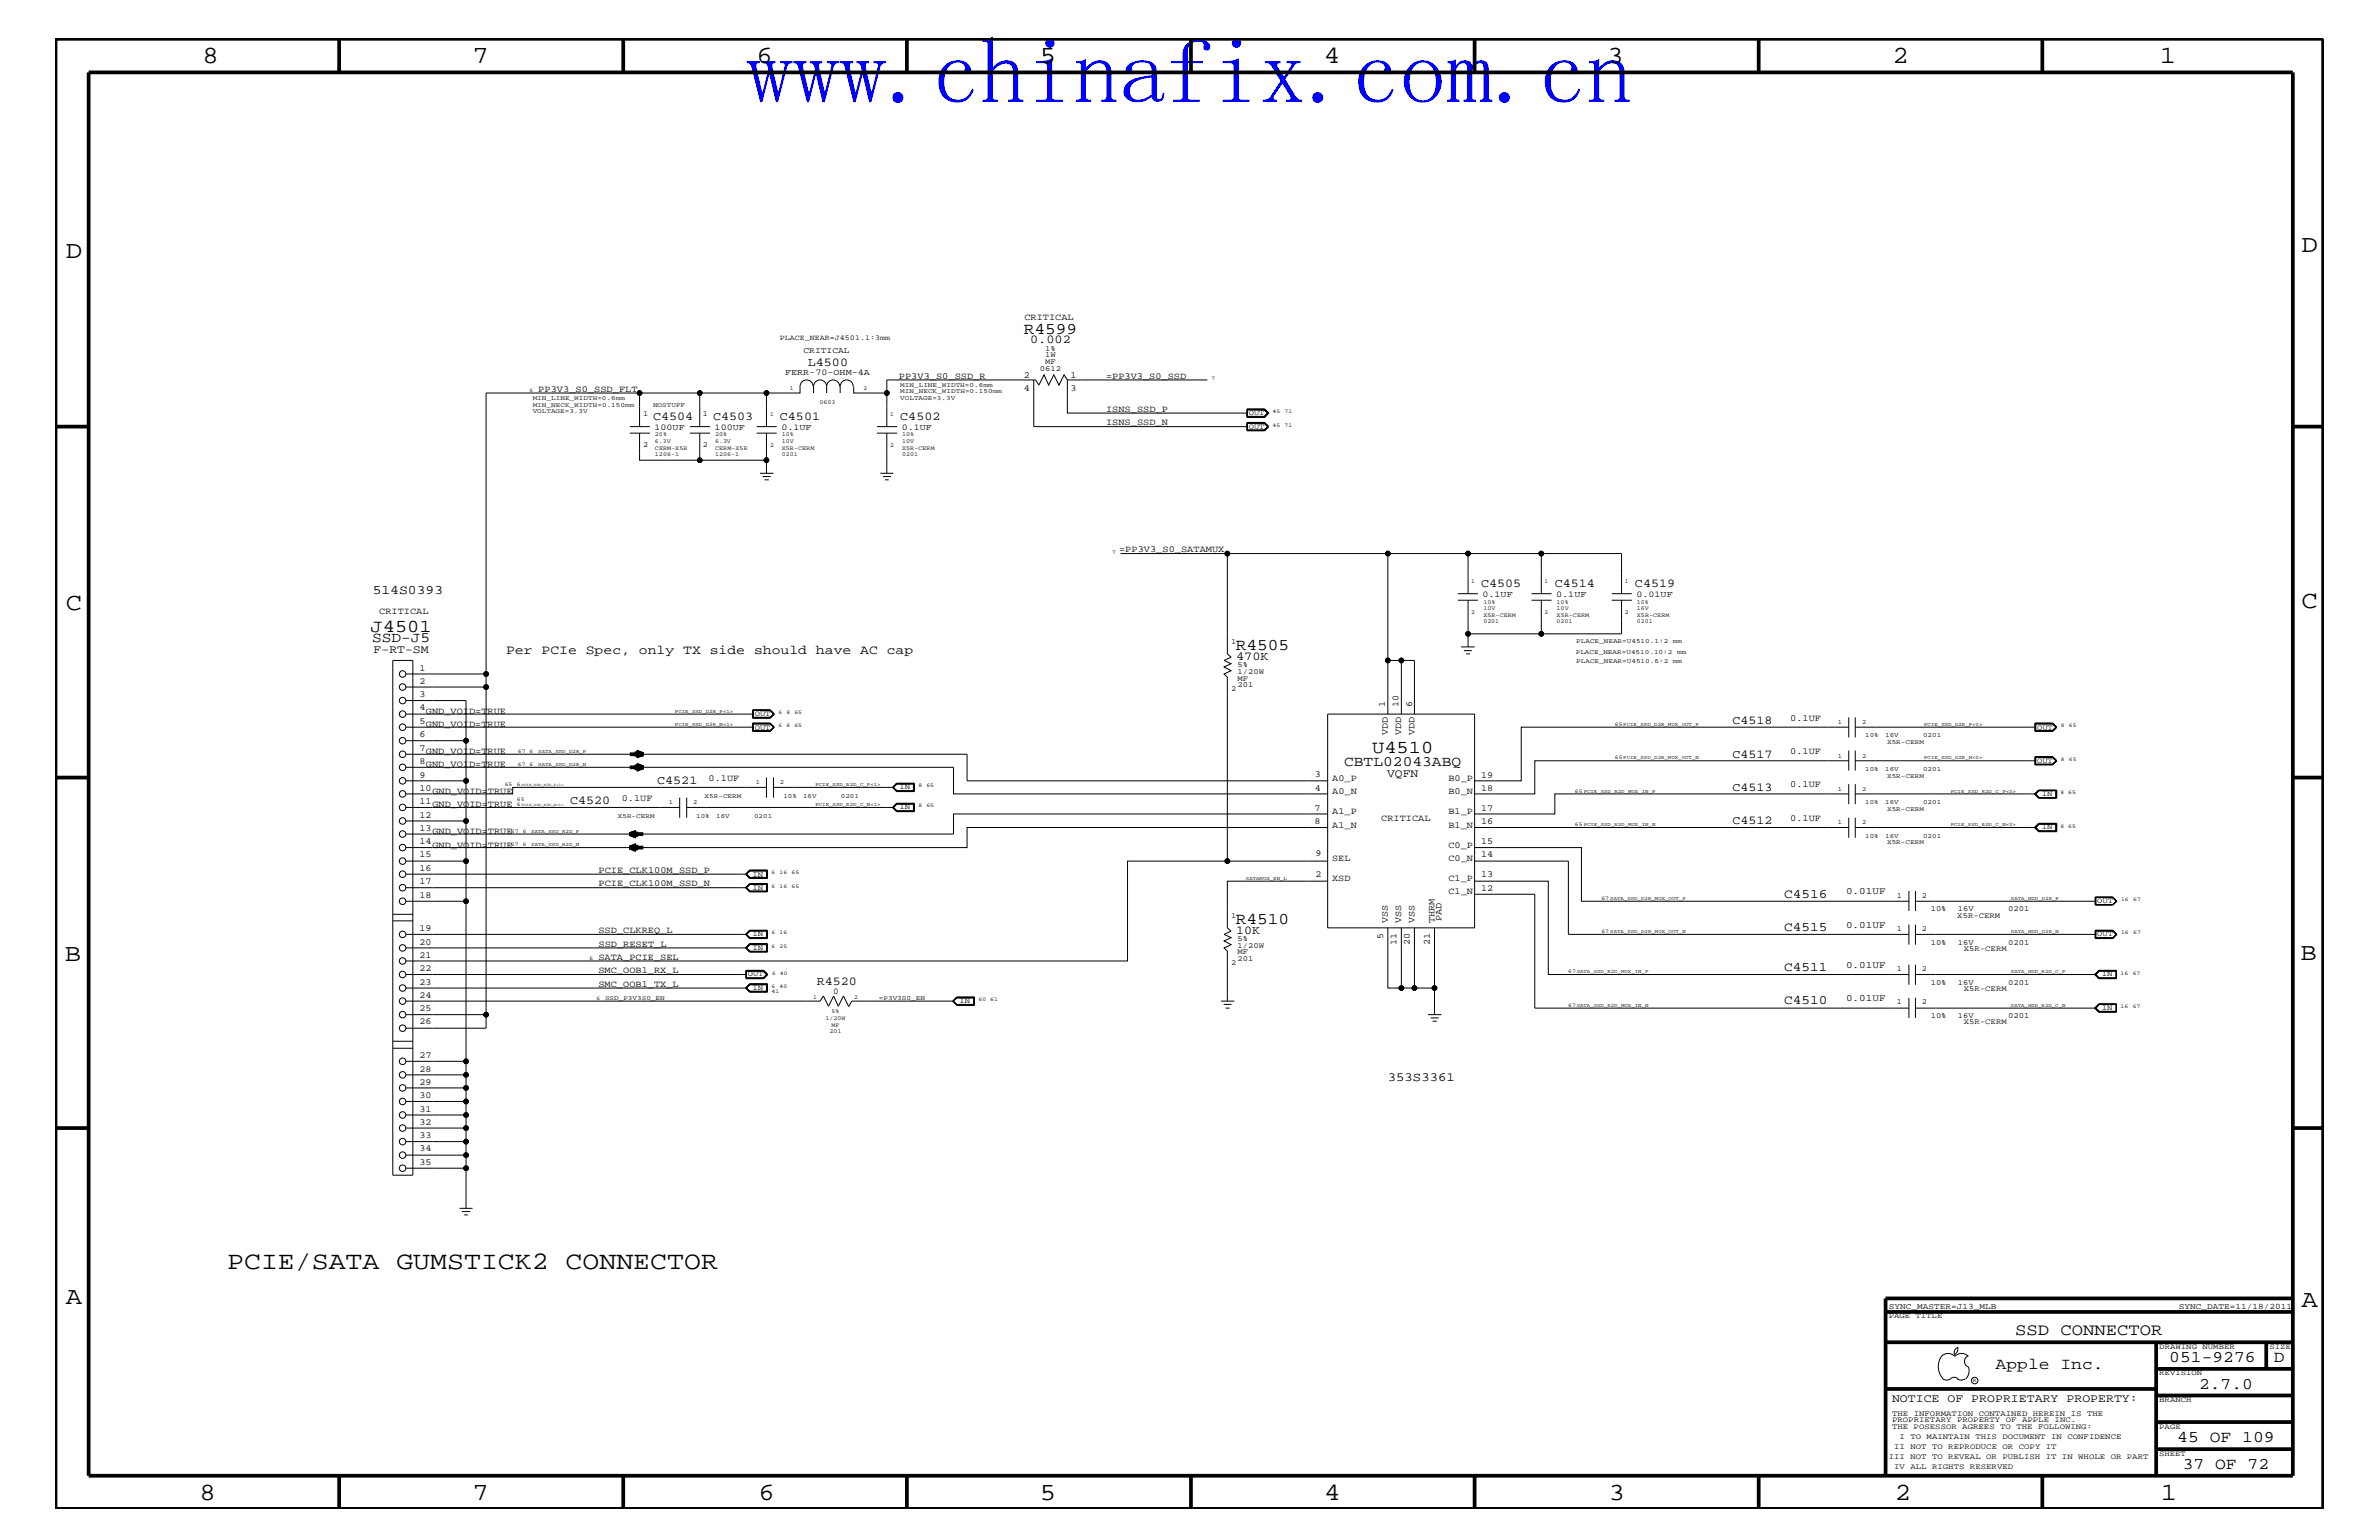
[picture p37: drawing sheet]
<svg xmlns="http://www.w3.org/2000/svg" width="432mm" height="279mm" viewBox="0 0 432 279" stroke-linecap="round" stroke-linejoin="round" font-family="sans-serif">
<defs><g id="words">
<text font-size="16.9" fill="#00f" x="135.5" y="18.7">www.chinafix.com.cn</text>
<text font-size="4.6" x="41.2" y="230.2">PCIE/SATA GUMSTICK2 CONNECTOR</text>
<g font-size="4.5">
<text x="36.7" y="11.5">8</text>
<text x="85.8" y="11.5">7</text>
<text x="137.3" y="11.5">6</text>
<text x="188.7" y="11.5">5</text>
<text x="240.3" y="11.5">4</text>
<text x="291.8" y="11.5">3</text>
<text x="343.5" y="11.5">2</text>
<text x="392" y="11.5">1</text>
<text x="11.9" y="46.8">D</text>
<text x="417.7" y="45.7">D</text>
<text x="11.9" y="110.6">C</text>
<text x="417.7" y="110.3">C</text>
<text x="11.8" y="174.3">B</text>
<text x="417.6" y="174.2">B</text>
<text x="11.9" y="236.7">A</text>
<text x="417.7" y="237.1">A</text>
<text x="36.2" y="272.1">8</text>
<text x="85.8" y="272.1">7</text>
<text x="137.7" y="272.1">6</text>
<text x="188.7" y="272.1">5</text>
<text x="240.4" y="272.1">4</text>
<text x="292" y="272.1">3</text>
<text x="343.9" y="272.1">2</text>
<text x="392.2" y="272.1">1</text>
</g>
<g font-size="3.3">
<text x="67.3" y="114.8">J4501</text>
<text x="249" y="136.7">U4510</text>
</g>
<g font-size="3">
<text x="185.8" y="60.6">R4599</text>
<text x="224.3" y="117.9">R4505</text>
<text x="224.3" y="167.6">R4510</text>
<text x="365.8" y="242.3">SSD CONNECTOR</text>
<text x="362.2" y="248.4">Apple Inc.</text>
<text x="393.7" y="247.1">051-9276</text>
<text x="399.2" y="252">2.7.0</text>
<text x="412.7" y="247.1">D</text>
<text x="395.2" y="261.6">45 OF 109</text>
<text x="396.2" y="266.6">37 OF 72</text>
</g>
<g font-size="2.6">
<text x="67.5" y="116.5">SSD-J5</text>
<text x="244" y="139.1">CBTL02043ABQ</text>
</g>
<g font-size="2.4">
<text x="67.6" y="107.7">514S0393</text>
<text x="91.9" y="118.6">Per PCIe Spec, only TX side should have AC cap</text>
<text x="323.8" y="162.8">C4516</text>
<text x="323.8" y="168.9">C4515</text>
<text x="323.8" y="176.2">C4511</text>
<text x="323.8" y="182.2">C4510</text>
</g>
<text font-size="2.3" x="251.9" y="196.2">353S3361</text>
<g font-size="2.2">
<text x="187" y="62.3">0.002</text>
<text x="146.6" y="66.4">L4500</text>
<text x="118.5" y="76.2">C4504</text>
<text x="129.5" y="76.2">C4503</text>
<text x="141.6" y="76.2">C4501</text>
<text x="163.4" y="76.2">C4502</text>
<text x="268.8" y="106.5">C4505</text>
<text x="282.2" y="106.5">C4514</text>
<text x="296.8" y="106.5">C4519</text>
<text x="224.4" y="119.7">470K</text>
<text x="314.5" y="131.3">C4518</text>
<text x="314.5" y="137.4">C4517</text>
<text x="119.3" y="142.3">C4521</text>
<text x="314.5" y="143.5">C4513</text>
<text x="103.5" y="145.9">C4520</text>
<text x="314.5" y="149.5">C4512</text>
<text x="224.4" y="169.4">10K</text>
<text x="148.3" y="178.7">R4520</text>
</g>
<g font-size="2.1">
<text x="67.8" y="118.5">F-RT-SM</text>
<text x="251.8" y="140.9">VQFN</text>
<text x="343.4" y="254.4">NOTICE OF PROPRIETARY PROPERTY:</text>
</g>
<g font-size="1.8">
<text x="335.1" y="162.2">0.01UF</text>
<text x="335.1" y="168.3">0.01UF</text>
<text x="335.1" y="175.6">0.01UF</text>
<text x="335.1" y="181.6">0.01UF</text>
</g>
<g font-size="1.7">
<text x="185.9" y="58">CRITICAL</text>
<text x="97.7" y="71.1">PP3V3_S0_SSD_FLT</text>
<text x="163.2" y="68.7">PP3V3_S0_SSD_R</text>
<text x="185.8" y="68.5">2</text>
<text x="185.8" y="70.9">4</text>
<text x="194.3" y="68.5">1</text>
<text x="194.3" y="70.9">3</text>
<text x="200.7" y="68.7">=PP3V3_S0_SSD</text>
<text x="200.7" y="77.2">ISNS_SSD_N</text>
<text x="200.7" y="74.7">ISNS_SSD_P</text>
<text x="203.1" y="100.2">=PP3V3_S0_SATAMUX</text>
<text x="68.8" y="111.4">CRITICAL</text>
<text x="76.1" y="121.7">1</text>
<text x="76.1" y="124.1">2</text>
<text x="76.1" y="126.5">3</text>
<text x="76.1" y="128.9">4</text>
<text x="76.1" y="131.3">5</text>
<text x="77.3" y="129.6">GND_VOID=TRUE</text>
<text x="77.3" y="131.9">GND_VOID=TRUE</text>
<text x="251.4" y="128.3" transform="rotate(-90 251.4 128.3)">1</text>
<text x="253.8" y="128.3" transform="rotate(-90 253.8 128.3)">10</text>
<text x="256.3" y="128.3" transform="rotate(-90 256.3 128.3)">6</text>
<text x="325" y="130.8">0.1UF</text>
<text x="76.1" y="133.8">6</text>
<text x="76.1" y="136.2">7</text>
<text x="77.3" y="136.8">GND_VOID=TRUE</text>
<text x="251.9" y="133.3" transform="rotate(-90 251.9 133.3)">VDD</text>
<text x="254.3" y="133.3" transform="rotate(-90 254.3 133.3)">VDD</text>
<text x="256.7" y="133.3" transform="rotate(-90 256.7 133.3)">VDD</text>
<text x="325" y="136.8">0.1UF</text>
<text x="76.1" y="143.5">10</text>
<text x="76.1" y="138.6">8</text>
<text x="76.1" y="141.1">9</text>
<text x="77.3" y="139.2">GND_VOID=TRUE</text>
<text x="128.6" y="141.7">0.1UF</text>
<text x="238.7" y="143.5">4</text>
<text x="238.7" y="141">3</text>
<text x="241.8" y="141.7">A0_P</text>
<text x="262.9" y="141.7">B0_P</text>
<text x="268.8" y="143.5">18</text>
<text x="268.8" y="141.1">19</text>
<text x="325" y="142.9">0.1UF</text>
<text x="76.1" y="145.9">11</text>
<text x="76.1" y="148.4">12</text>
<text x="78.5" y="146.5">GND_VOID=TRUE</text>
<text x="78.5" y="144">GND_VOID=TRUE</text>
<text x="112.9" y="145.3">0.1UF</text>
<text x="238.6" y="149.5">8</text>
<text x="238.6" y="147.1">7</text>
<text x="241.8" y="147.7">A1_P</text>
<text x="241.8" y="144">A0_N</text>
<text x="250.7" y="149">CRITICAL</text>
<text x="262.9" y="147.7">B1_P</text>
<text x="262.9" y="144">B0_N</text>
<text x="268.8" y="149.5">16</text>
<text x="268.8" y="147.1">17</text>
<text x="325" y="149">0.1UF</text>
<text x="76.1" y="150.7">13</text>
<text x="76.1" y="153.2">14</text>
<text x="76.1" y="155.6">15</text>
<text x="78.5" y="151.3">GND_VOID=TRUE</text>
<text x="78.5" y="153.8">GND_VOID=TRUE</text>
<text x="238.8" y="155.4">9</text>
<text x="241.8" y="150.1">A1_N</text>
<text x="262.9" y="150.1">B1_N</text>
<text x="262.9" y="153.8">C0_P</text>
<text x="268.8" y="155.6">14</text>
<text x="268.8" y="153.2">15</text>
<text x="76.1" y="158">16</text>
<text x="76.1" y="160.5">17</text>
<text x="108.6" y="158.4">PCIE_CLK100M_SSD_P</text>
<text x="108.6" y="160.8">PCIE_CLK100M_SSD_N</text>
<text x="238.8" y="159">2</text>
<text x="241.8" y="156.2">SEL</text>
<text x="241.8" y="159.9">XSD</text>
<text x="262.9" y="159.9">C1_P</text>
<text x="262.9" y="156.2">C0_N</text>
<text x="268.8" y="161.7">12</text>
<text x="268.8" y="159.2">13</text>
<text x="76.1" y="162.8">18</text>
<text x="251.9" y="167.5" transform="rotate(-90 251.9 167.5)">VSS</text>
<text x="254.3" y="167.5" transform="rotate(-90 254.3 167.5)">VSS</text>
<text x="256.7" y="167.5" transform="rotate(-90 256.7 167.5)">VSS</text>
<text x="260.3" y="167.5" transform="rotate(-90 260.3 167.5)">THRM</text>
<text x="261.6" y="167.1" transform="rotate(-90 261.6 167.1)">PAD</text>
<text x="262.9" y="162.2">C1_N</text>
<text x="76.1" y="168.9">19</text>
<text x="76.1" y="171.4">20</text>
<text x="76.1" y="173.8">21</text>
<text x="108.6" y="171.7">SSD_RESET_L</text>
<text x="108.6" y="169.3">SSD_CLKREQ_L</text>
<text x="251" y="170.4" transform="rotate(-90 251 170.4)">5</text>
<text x="253.5" y="171.5" transform="rotate(-90 253.5 171.5)">11</text>
<text x="255.9" y="171.5" transform="rotate(-90 255.9 171.5)">20</text>
<text x="259.5" y="171.5" transform="rotate(-90 259.5 171.5)">21</text>
<text x="76.1" y="176.2">22</text>
<text x="76.1" y="178.7">23</text>
<text x="108.6" y="179">SMC_OOB1_TX_L</text>
<text x="108.6" y="176.6">SMC_OOB1_RX_L</text>
<text x="108.6" y="174.2">SATA_PCIE_SEL</text>
<text x="76.1" y="181">24</text>
<text x="76.1" y="183.5">25</text>
<text x="76.1" y="185.9">26</text>
<text x="76.1" y="192">27</text>
<text x="76.1" y="194.4">28</text>
<text x="76.1" y="196.8">29</text>
<text x="76.1" y="199.2">30</text>
<text x="76.1" y="201.7">31</text>
<text x="76.1" y="204.1">32</text>
<text x="76.1" y="206.5">33</text>
<text x="76.1" y="208.9">34</text>
<text x="76.1" y="211.4">35</text>
</g>
<g font-size="1.6">
<text x="142.5" y="68.1">FERR-70-OHM-4A</text>
<text x="118.8" y="78">100UF</text>
<text x="129.7" y="78">100UF</text>
<text x="141.8" y="78">0.1UF</text>
<text x="163.7" y="78">0.1UF</text>
<text x="269.1" y="108.3">0.1UF</text>
<text x="282.4" y="108.3">0.1UF</text>
<text x="297" y="108.3">0.01UF</text>
<text x="151.2" y="180.4">0</text>
</g>
<g font-size="1.5">
<text x="145.8" y="64">CRITICAL</text>
<text x="342.8" y="237.4">SYNC_MASTER=J13_MLB</text>
<text x="395.5" y="237.4">SYNC_DATE=11/18/2011</text>
</g>
<g font-size="1.4">
<text x="141.6" y="61.7">PLACE_NEAR=J4501.1:3mm</text>
<text x="189.7" y="63.6">1%</text>
<text x="189.7" y="64.8">1W</text>
<text x="189.7" y="66">MF</text>
<text x="188.7" y="67.3">0612</text>
<text x="116.8" y="75.6">1</text>
<text x="127.6" y="75.6">1</text>
<text x="226.7" y="77.8">OUT</text>
<text x="226.7" y="75.4">OUT</text>
<text x="116.8" y="81.1">2</text>
<text x="127.6" y="81.1">2</text>
<text x="223.4" y="116.8">1</text>
<text x="223.4" y="125.3">2</text>
<text x="224.6" y="124.7">201</text>
<text x="224.6" y="122.3">1/20W</text>
<text x="224.6" y="123.5">MF</text>
<text x="224.6" y="121">5%</text>
<text x="137" y="129.9">OUT</text>
<text x="137" y="132.4">OUT</text>
<text x="369.7" y="132.4">OUT</text>
<text x="163.2" y="143.2">IN</text>
<text x="369.7" y="138.4">OUT</text>
<text x="163.2" y="146.8">IN</text>
<text x="370.6" y="144.5">IN</text>
<text x="370.6" y="150.5">IN</text>
<text x="136.6" y="159">IN</text>
<text x="136.6" y="161.4">IN</text>
<text x="223.4" y="166.5">1</text>
<text x="344.3" y="162.8">1</text>
<text x="348.8" y="162.8">2</text>
<text x="350.4" y="165.3">10%</text>
<text x="355.3" y="166.5">X5R-CERM</text>
<text x="355.3" y="165.3">16V</text>
<text x="364.5" y="165.3">0201</text>
<text x="380.7" y="163.9">OUT</text>
<text x="136.6" y="172.3">IN</text>
<text x="136.6" y="169.9">IN</text>
<text x="224.6" y="172">1/20W</text>
<text x="224.6" y="173.2">MF</text>
<text x="224.6" y="170.7">5%</text>
<text x="344.3" y="168.9">1</text>
<text x="348.8" y="168.9">2</text>
<text x="350.4" y="171.4">10%</text>
<text x="355.3" y="171.4">16V</text>
<text x="356.4" y="172.6">X5R-CERM</text>
<text x="364.5" y="171.4">0201</text>
<text x="380.7" y="169.9">OUT</text>
<text x="135.7" y="177.2">OUT</text>
<text x="136.6" y="179.6">IN</text>
<text x="223.4" y="175">2</text>
<text x="224.6" y="174.4">201</text>
<text x="344.3" y="176.2">1</text>
<text x="348.8" y="176.2">2</text>
<text x="350.4" y="178.7">10%</text>
<text x="355.3" y="178.7">16V</text>
<text x="356.4" y="179.9">X5R-CERM</text>
<text x="364.5" y="178.7">0201</text>
<text x="381.5" y="177.2">IN</text>
<text x="174.2" y="182.1">IN</text>
<text x="344.3" y="182.2">1</text>
<text x="348.8" y="182.2">2</text>
<text x="350.4" y="184.7">10%</text>
<text x="355.3" y="184.7">16V</text>
<text x="356.4" y="185.9">X5R-CERM</text>
<text x="364.5" y="184.7">0201</text>
<text x="381.5" y="183.2">IN</text>
<text x="342.8" y="239.2">PAGE TITLE</text>
<text x="391.9" y="244.7">DRAWING NUMBER</text>
<text x="411.9" y="244.7">SIZE</text>
<text x="391.9" y="249.5">REVISION</text>
<text x="343.4" y="256.8">THE INFORMATION CONTAINED HEREIN IS THE</text>
<text x="391.9" y="254.4">BRANCH</text>
<text x="343.4" y="258">PROPRIETARY PROPERTY OF APPLE INC.</text>
<text x="343.4" y="259.3">THE POSESSOR AGREES TO THE FOLLOWING:</text>
<text x="343.8" y="262.9">II NOT TO REPRODUCE OR COPY IT</text>
<text x="344.8" y="261.1">I TO MAINTAIN THIS DOCUMENT IN CONFIDENCE</text>
<text x="391.9" y="259.3">PAGE</text>
<text x="342.8" y="264.7">III NOT TO REVEAL OR PUBLISH IT IN WHOLE OR PART</text>
<text x="343.8" y="266.6">IV ALL RIGHTS RESERVED</text>
<text x="391.9" y="264.1">SHEET</text>
</g>
<g font-size="1.2">
<text x="163.4" y="70.1">MIN_LINE_WIDTH=0.6mm</text>
<text x="163.4" y="71.3">MIN_NECK_WIDTH=0.150mm</text>
<text x="96.7" y="73.8">MIN_NECK_WIDTH=0.150mm</text>
<text x="96.7" y="72.6">MIN_LINE_WIDTH=0.6mm</text>
<text x="96.7" y="75">VOLTAGE=3.3V</text>
<text x="118.5" y="73.8">NOSTUFF</text>
<text x="163.4" y="72.6">VOLTAGE=3.3V</text>
<text x="286" y="118.6">PLACE_NEAR=U4510.10:2</text>
<text x="286.1" y="116.6">PLACE_NEAR=U4510.1:2</text>
<text x="303.6" y="116.6">mm</text>
<text x="304.4" y="118.6">mm</text>
<text x="286.1" y="120.3">PLACE_NEAR=U4510.6:2</text>
<text x="303.6" y="120.3">mm</text>
<text x="333.6" y="131.3">1</text>
<text x="338" y="131.3">2</text>
<text x="333.6" y="137.4">1</text>
<text x="338" y="137.4">2</text>
<text x="338.5" y="133.8">10%</text>
<text x="342.2" y="133.8">16V</text>
<text x="342.5" y="135">X5R-CERM</text>
<text x="349" y="133.8">0201</text>
<text x="137.2" y="142.3">1</text>
<text x="141.6" y="142.3">2</text>
<text x="333.6" y="143.5">1</text>
<text x="338" y="143.5">2</text>
<text x="338.5" y="139.8">10%</text>
<text x="342.2" y="139.8">16V</text>
<text x="342.5" y="141.1">X5R-CERM</text>
<text x="349" y="139.8">0201</text>
<text x="112.1" y="148.4">X5R-CERM</text>
<text x="121.4" y="145.9">1</text>
<text x="125.8" y="145.9">2</text>
<text x="126.4" y="148.4">10%</text>
<text x="127.9" y="144.7">X5R-CERM</text>
<text x="130" y="148.4">16V</text>
<text x="136.9" y="148.4">0201</text>
<text x="142.2" y="144.7">10%</text>
<text x="145.8" y="144.7">16V</text>
<text x="152.6" y="144.7">0201</text>
<text x="333.6" y="149.5">1</text>
<text x="338" y="149.5">2</text>
<text x="338.5" y="145.9">10%</text>
<text x="342.2" y="145.9">16V</text>
<text x="342.5" y="147.1">X5R-CERM</text>
<text x="349" y="145.9">0201</text>
<text x="338.5" y="152">10%</text>
<text x="342.2" y="152">16V</text>
<text x="342.5" y="153.2">X5R-CERM</text>
<text x="349" y="152">0201</text>
<text x="109.8" y="181.4">SSD_P3V3S0_EN</text>
<text x="159.5" y="181.4">=P3V3S0_EN</text>
</g>
<g font-size="1.1">
<text x="143.3" y="70.7">1</text>
<text x="156.7" y="70.7">2</text>
<text x="139.8" y="75.6">1</text>
<text x="148.8" y="73.3">0603</text>
<text x="161.5" y="75.6">1</text>
<text x="118.9" y="80.3">6.3V</text>
<text x="118.9" y="79.2">20%</text>
<text x="118.9" y="82.7">1206-1</text>
<text x="118.9" y="81.6">CERM-X5R</text>
<text x="129.8" y="81.6">CERM-X5R</text>
<text x="129.8" y="82.7">1206-1</text>
<text x="129.8" y="79.2">20%</text>
<text x="129.8" y="80.3">6.3V</text>
<text x="139.8" y="81.1">2</text>
<text x="141.9" y="79.2">10%</text>
<text x="141.9" y="80.3">10V</text>
<text x="141.9" y="81.6">X5R-CERM</text>
<text x="141.9" y="82.7">0201</text>
<text x="161.5" y="81.1">2</text>
<text x="163.7" y="80.3">10V</text>
<text x="163.7" y="79.2">10%</text>
<text x="163.7" y="82.7">0201</text>
<text x="163.7" y="81.6">X5R-CERM</text>
<text x="267" y="105.9">1</text>
<text x="280.3" y="105.9">1</text>
<text x="294.9" y="105.9">1</text>
<text x="267" y="111.4">2</text>
<text x="269.2" y="109.5">10%</text>
<text x="269.2" y="110.6">10V</text>
<text x="269.2" y="113.1">0201</text>
<text x="269.2" y="111.9">X5R-CERM</text>
<text x="280.3" y="111.4">2</text>
<text x="282.5" y="111.9">X5R-CERM</text>
<text x="282.5" y="113.1">0201</text>
<text x="282.5" y="109.5">10%</text>
<text x="282.5" y="110.6">10V</text>
<text x="294.9" y="111.4">2</text>
<text x="297.1" y="113.1">0201</text>
<text x="297.1" y="109.5">10%</text>
<text x="297.1" y="111.9">X5R-CERM</text>
<text x="297.1" y="110.6">16V</text>
<text x="147.6" y="181.3">1</text>
<text x="149.8" y="185">1/20W</text>
<text x="150.9" y="183.8">5%</text>
<text x="155" y="181.3">2</text>
<text x="150.5" y="187.5">201</text>
<text x="150.9" y="186.3">MF</text>
</g>
<g font-size="1">
<text x="96.1" y="71.1">6</text>
<text x="219.9" y="68.9">7</text>
<text x="231" y="77.4">45</text>
<text x="231" y="75">45</text>
<text x="233.2" y="77.4">71</text>
<text x="233.2" y="75">71</text>
<text x="201.8" y="100.4">7</text>
<text x="141.3" y="129.6">6</text>
<text x="141.3" y="131.9">6</text>
<text x="142.7" y="129.6">8</text>
<text x="142.7" y="131.9">8</text>
<text x="144.2" y="129.6">65</text>
<text x="144.2" y="131.9">65</text>
<text x="293.1" y="131.7">65PCIE_SSD_D2R_MUX_OUT_P</text>
<text x="374.1" y="131.9">8</text>
<text x="375.5" y="131.9">65</text>
<text x="94" y="136.6">67 6</text>
<text x="293.1" y="137.8">65PCIE_SSD_D2R_MUX_OUT_N</text>
<text x="91.6" y="142.6">65</text>
<text x="93.8" y="142.6">6</text>
<text x="94" y="139">67 6</text>
<text x="166.7" y="142.9">8</text>
<text x="168.1" y="142.9">65</text>
<text x="285.8" y="143.9">65 PCIE_SSD_R2D_MUX_IN_P</text>
<text x="374.1" y="138">8</text>
<text x="375.5" y="138">65</text>
<text x="93.8" y="146.2">6</text>
<text x="93.8" y="145.4">65</text>
<text x="166.7" y="146.5">8</text>
<text x="168.1" y="146.5">65</text>
<text x="285.8" y="149.9">65 PCIE_SSD_R2D_MUX_IN_N</text>
<text x="374" y="144">8</text>
<text x="375.4" y="144">65</text>
<text x="92.7" y="153.5">67</text>
<text x="92.7" y="151.1">67</text>
<text x="94.9" y="151.1">6</text>
<text x="94.9" y="153.5">6</text>
<text x="374" y="150.1">8</text>
<text x="375.4" y="150.1">65</text>
<text x="140" y="158.6">6</text>
<text x="140" y="161.1">6</text>
<text x="141.5" y="158.6">16</text>
<text x="141.5" y="161.1">16</text>
<text x="143.7" y="158.6">65</text>
<text x="143.7" y="161.1">65</text>
<text x="290.7" y="163.3">67 SATA_SSD_D2R_MUX_OUT_P</text>
<text x="385" y="163.5">16</text>
<text x="387.2" y="163.5">67</text>
<text x="140" y="172">6</text>
<text x="140" y="169.5">6</text>
<text x="141.5" y="172">25</text>
<text x="141.5" y="169.5">16</text>
<text x="290.7" y="169.3">67 SATA_SSD_D2R_MUX_OUT_N</text>
<text x="385" y="169.5">16</text>
<text x="387.2" y="169.5">67</text>
<text x="107" y="174.2">6</text>
<text x="140" y="179.3">6</text>
<text x="140.1" y="176.8">6</text>
<text x="141.5" y="179.3">40</text>
<text x="141.6" y="176.8">40</text>
<text x="284.6" y="176.6">67SATA_SSD_R2D_MUX_IN_P</text>
<text x="384.9" y="176.8">16</text>
<text x="387.1" y="176.8">67</text>
<text x="108.3" y="181.4">6</text>
<text x="140" y="180.1">41</text>
<text x="177.6" y="181.6">60 61</text>
<text x="284.6" y="182.7">67SATA_SSD_R2D_MUX_IN_N</text>
<text x="384.9" y="182.9">16</text>
<text x="387.1" y="182.9">67</text>
<text x="358.1" y="250.7">R</text>
</g>
<g font-size=".9">
<text x="122.5" y="131.7">PCIE_SSD_D2R_N&lt;1&gt;</text>
<text x="122.5" y="129.3">PCIE_SSD_D2R_P&lt;1&gt;</text>
<text x="349.2" y="131.7">PCIE_SSD_D2R_P&lt;0&gt;</text>
<text x="97.7" y="136.6">SATA_SSD_D2R_P</text>
<text x="349.2" y="137.8">PCIE_SSD_D2R_N&lt;0&gt;</text>
<text x="97.7" y="139">SATA_SSD_D2R_N</text>
<text x="148" y="142.6">PCIE_SSD_R2D_C_P&lt;1&gt;</text>
<text x="354.1" y="143.9">PCIE_SSD_R2D_C_P&lt;0&gt;</text>
<text x="148" y="146.2">PCIE_SSD_R2D_C_N&lt;1&gt;</text>
<text x="354.1" y="149.9">PCIE_SSD_R2D_C_N&lt;0&gt;</text>
<text x="96.4" y="153.5">SATA_SSD_R2D_N</text>
<text x="96.4" y="151.1">SATA_SSD_R2D_P</text>
<text x="226.1" y="159.6">SATAMUX_EN_L</text>
<text x="365" y="163.3">SATA_HDD_D2R_P</text>
<text x="365" y="169.3">SATA_HDD_D2R_N</text>
<text x="365" y="176.6">SATA_HDD_R2D_C_P</text>
<text x="365" y="182.7">SATA_HDD_R2D_C_N</text>
</g>
<g font-size=".7">
<text x="94.7" y="142.6">PCIE_SSD_R2D_P&lt;1&gt;</text>
<text x="94.7" y="146.2">PCIE_SSD_R2D_N&lt;1&gt;</text>
</g>
</g></defs>
<g fill="none" stroke="#000" stroke-width=".18">
<path d="M114.3 77.4h3.6M114.3 78.6h3.6M116.1 78.6v4.9h10.9v-4.9M116.1 71.3h-27.9v51M125.2 77.4h3.7M125.2 78.6h3.7M127 71.3h-10.9v6.1M137.3 77.4h3.7M137.3 78.6h3.7M139.1 78.6v4.9h-12.1M139.1 71.3h-12.1v6.1M139.1 71.3v6.1"/>
<path d="M147.6 70.1a1.19 1.19 0 0 0-1.2-1.2 1.19 1.19 0 0 0-1.2 1.2v1.2h-6.1M150 70.1a1.19 1.19 0 0 1 1.2-1.2 1.19 1.19 0 0 1 1.2 1.2M150 70.1a1.19 1.19 0 0 0-1.1-1.2 1.19 1.19 0 0 0-1.2 1.2v1.2M150 70.1v1.2M154.9 70.1a1.19 1.19 0 0 0-1.2-1.2 1.19 1.19 0 0 0-1.2 1.2v1.2M154.9 70.1v1.2h6.1v6.1M159.2 77.4h3.6M159.2 78.6h3.6M161 78.6v7.3M187.6 68.9v8.5h38.8M193.7 68.9v6h32.7M219.1 68.9h-25.4l-.6-.9-.9 1.9-.9-1.9-1 1.9-.8-1.9-.9 1.9-.6-1h-27v2.4"/>
<path d="M226.3 74.2h3.2l.8 .7-.8 .8h-3.2zM226.3 76.6h3.2l.8 .8-.8 .8h-3.2zM226.3 76.7h3.2l.7 .7-.7 .7h-3.2M226.3 74.3h3.2l.7 .6-.7 .8M226.4 76.8h3.1l.6 .6-.6 .6h-3.1M226.4 74.4h3.1l.6 .5-.6 .7h-3.1zM226.4 76.7v1.4M229.5 76.7l.6 .7-.6 .7M229.5 74.4l.6 .5-.6 .6h-3.1M137.9 85.9h2.5M138.4 86.5h1.5M138.8 87.1h.7"/>
<path d="M139.1 83.5v2.4M159.8 85.9h2.3M160.3 86.5h1.4M160.6 87.1h.7M71.3 119.8h3.6v93.4h-3.6zM203.4 100.4h19.4M251.9 100.4h-29.1v18.2l.6 .6-1.2 .6 1.2 .6-1.2 .6 1.2 .7-1.2 .6 .6 .6v33.3h-18.1v18.2h-131M251.9 100.4v19.4M251.9 100.4h14.6M254.4 119.8h2.3v9.8M264.6 108.9h3.6M264.6 107.7h3.6"/>
<path d="M265.2 117.4h2.4M265.7 118h1.4M266.1 118.6h.7M266.5 108.9v6.1h13.3M266.5 115v2.4M278 108.9h3.6M278 107.7h3.6M279.8 107.7v-7.3h14.5v7.3M279.8 100.4h-13.3v7.3M279.8 108.9v6.1h14.5v-6.1M292.5 108.9h3.7M292.5 107.7h3.7"/>
<path d="M73.7 139.2h99.4v4.8h67.9M73.7 127.1h10.9v7.3h-10.9M73.7 124.6h14.5v59.5M73.7 122.3h14.5v2.3M73.7 131.9h63M73.7 136.8h101.8v4.9h65.5M73.7 129.6h63M84.6 134.4v7.3h-10.9M136.6 131.2h3.2l.8 .7-.8 .8h-3.2zM136.6 128.8h3.2l.8 .8-.8 .7h-3.2zM136.7 131.3h3.1M136.7 130.2h3.1"/>
<path d="M136.7 128.8v1.4h3.1l.7-.6M136.7 128.9h3.1M136.7 131.3v1.2h3.1l.6-.6-.6-.6M136.7 128.9v1.3M139.8 128.8l.7 .8M139.8 128.9l.7 .7M139.8 128.9l.6 .7-.6 .6M139.8 131.3l.7 .6M140.5 131.9l-.7 .7h-3.1M140.5 131.9l-.7-.6h-3.1v1.4M140.5 129.6l-.7 .6M140.5 131.9l-.7 .8"/>
<path d="M241 129.6h26.6v38.7h-26.6zM251.9 129.6v-9.8h2.5v9.8M335.6 131.9h-59.5v9.8h-8.5M335.6 138h-57v6h-11M335.6 130.2v3.6M335.6 136.2v3.6M336.7 131.9h32.8M336.7 138h32.8M336.7 130.2v3.6M336.7 136.2v3.6M369.3 131.2h3.3l.7 .7-.7 .8h-3.3zM369.3 137.3h3.3l.7 .7-.7 .8h-3.3z"/>
<path d="M369.4 131.3h3.2M369.5 131.3v1.2h3.1l.5-.6-.5-.6M369.5 137.4h3.1l.5 .6-.5 .6h-3.1zM372.6 131.3l.6 .6-.6 .7h-3.2M372.6 137.3h-3.2v1.4h3.2M372.6 137.3l.7 .7M372.6 137.3l.6 .7-.6 .7M373.3 131.9l-.7-.6h-3.2v1.4M373.3 138l-.7 .7M73.7 146.5h49.7M73.7 158.6h61.8M84.6 141.7v7.2h-10.9"/>
<path d="M84.6 148.9v7.3h-10.9M84.6 156.2v7.3h-10.9M123.4 144.7v3.7M124.6 146.5h37.5M124.6 144.7v3.7M135.3 158.6l.8-.8h3.2v1.6h-3.2zM135.5 158.6l.6-.6h3.1v1.3h-3.1zM136.2 158l-.7 .6 .7 .6h2.9v-1.2M139.1 142.9h-46v1.1h-19.4M139.1 141.1v3.6M139.3 157.9h-3.2l-.7 .7 .7 .8M140.4 141.1v3.6"/>
<path d="M140.4 142.9h21.7M162.1 142.9l.7-.6h3v1.1h-3zM162.1 146.5l.7-.6h3v1.2h-3zM162.1 142.9l.6 .6M162.1 146.5l.6 .7M162.7 142.1h3.3v1.5h-3.3l-.7-.7zM162.7 145.7h3.3v1.6h-3.3l-.7-.8zM162.7 142.2l-.6 .7 .6 .6M162.7 143.5h3.3M162.7 142.2h3.3M162.7 142.2l-.6 .7M162.7 145.8l-.6 .7 .6 .7"/>
<path d="M162.7 147.2h3.3M162.7 145.8h3.3M162.7 145.8l-.6 .7M165.9 142.2v1.3M165.9 145.8v1.4M222.8 156.2h18.2M241 159.9h-18.2v8.4l.6 .6-1.2 .6 1.2 .6-1.2 .6 1.2 .7-1.2 .6 .6 .6v9M241 147.7h-67.9v3.6h-99.4M241 150.1h-65.5v3.7h-101.8M267.6 159.9h13.4v16.9h65.5M267.6 153.8h19.4v9.7h59.5M267.6 150.1h68"/>
<path d="M267.6 156.2h17.1v13.3h61.8M335.6 144h-53.4v3.7h-14.6M335.6 142.3v3.6M335.6 148.4v3.6M336.7 144h32.8M336.7 150.1h32.8M336.7 142.3v3.6M336.7 148.4v3.6M369.3 150.1l.7-.6h3.2v1.3h-3.2zM370 143.4l-.7 .6 .7 .8M370 143.4h3.3v1.4h-3.3M370 149.4h3.3v1.5h-3.3l-.7-.8z"/>
<path d="M370.1 143.4l-.6 .6 .6 .7M370.1 143.4h3v1.3h-3M370.1 143.4l-.7 .6 .7 .7M370.1 149.5l-.7 .6 .7 .7M373.1 149.5h-3l-.6 .6 .6 .6h3M373.1 149.5v1.3M373.2 143.4v1.4M71.3 165.9h3.6M71.3 167.1h3.6M73.7 169.5h61.8M73.7 176.8h61.8M73.7 179.3h61.8"/>
<path d="M73.7 161.1h61.8M73.7 172h61.8M84.6 163.5v29.1h-10.9M135.3 169.5l.8-.7h3.2v1.5h-3.2zM135.3 161.1l.8-.8h3.2v1.5h-3.2zM135.3 172l.8-.8h3.2v1.5h-3.2zM135.4 176h3.2l.8 .8-.8 .8h-3.2zM135.4 177.5h3.2M135.4 176.1h3.2M135.5 172l.7-.6h2.9v1.2h-2.9zM135.5 169.5l.7-.6h2.9v1.2h-2.9zM135.5 161.1l.7-.6h2.9v1.1h-2.9z"/>
<path d="M135.5 176.2h3l.6 .6-.6 .6h-3M135.5 172l.6-.7h3.1v1.4M135.5 176.1v1.4M135.5 172l.6 .7M135.5 169.5l.6 .7M135.5 161.1l.6 .6M136.1 170.2h3.2M136.1 168.8h3.2M136.1 178.6h3.1v1.3h-3.1l-.6-.6zM136.1 178.5h3.2v1.5h-3.2l-.8-.7zM136.1 178.5l-.7 .8 .7 .6h3.2M136.1 171.2l-.7 .8 .7 .7"/>
<path d="M136.1 172.7h3.2M136.1 168.8l-.7 .7 .7 .7M136.1 168.8l-.6 .7M136.1 160.4l-.7 .7 .7 .6M136.1 161.7h3.2M136.1 160.4h3.2M136.1 160.4l-.6 .7M136.2 179.9l-.7-.6 .7-.6h2.9v1.2M138.6 176.1l.7 .7-.7 .7M138.6 176.1l.6 .7-.6 .7M139.2 160.4v1.3M139.2 168.8v1.4"/>
<path d="M251.9 168.3v11h2.5v-11M256.7 168.3v11h-2.3M256.7 179.3h3.7M260.4 168.3v15.8M267.6 162.2h11v20.7h67.9M346.5 161.6v3.7M346.5 167.7v3.7M346.5 175v3.7M347.7 169.5h32.7M347.7 163.5h32.7M347.7 176.8h32.7M347.7 161.6v3.7"/>
<path d="M347.7 167.7v3.7M347.7 175v3.7M380.3 168.8h3.2l.7 .7-.7 .8h-3.2zM380.3 168.8h3.2l.7 .7-.7 .7h-3.2zM380.3 162.8v1.4M380.3 164.1h3.2M380.3 162.8h3.2M380.4 168.9h3.1l.6 .6-.6 .6h-3.1zM380.4 162.8v1.3M380.9 176h3.3v1.6h-3.3l-.7-.8zM381 176.1l-.7 .7 .7 .7M383.5 162.8h-3.2v1.4h3.2"/>
<path d="M383.5 162.8l.7 .7-.7 .7M383.5 162.8l.7 .7M383.5 162.8l.6 .7-.6 .6M384.1 176.2h-3.1l-.6 .6 .6 .6h3.1M384.1 176.1v1.4M384.2 163.5l-.7 .7M384.2 163.5l-.7 .6M384.2 176.1h-3.3l-.6 .7 .6 .7h3.3M71.3 188.9h3.6M71.3 190.2h3.6M73.7 184.1h14.5v2.4h-14.5M73.7 181.6h75.2l.5-.9 1 1.9 .9-1.9 .9 1.9 .9-1.9 .9 1.9"/>
<path d="M84.6 192.6v2.4h-10.9M84.6 195v2.4h-10.9M84.6 197.4v2.4h-10.9M84.6 199.8v2.5h-10.9M172.9 181.6l.8-.7h3.2v1.5h-3.2zM173 181.6l.7 .8M173 181.6l.7-.6h3.1v1.4M173 181.6l.7 .7h3.1M173.1 181.6h-18.5l-.6 1M173.7 181l-.6 .6 .6 .6h3v-1.2M173.7 181h3.1M173.7 181l-.7 .6"/>
<path d="M221.6 181.6h2.4M222.1 182.2h1.4M222.4 182.9h.8M259.2 184.1h2.4M259.7 184.7h1.4M260 185.3h.8M346.5 181v3.7M347.7 182.9h32.7M347.7 181v3.7M380.9 182.1h3.3v1.6h-3.3l-.7-.8zM380.9 182.1l-.6 .8 .6 .7h3.3M381 182.2l-.6 .7 .6 .6"/>
<path d="M381 182.2h3.1v1.3h-3.1M381 182.2l-.7 .7 .7 .6M83.4 219.2h2.4M83.8 219.8h1.5M84.6 202.3v2.4h-10.9M84.6 204.7v2.4h-10.9M84.6 207.1v2.5h-10.9M84.6 209.6v2.3h-10.9M84.6 211.9v7.3M84.2 220.4h.7M352.4 246.1a1.69 1.69 0 0 1 2.4 0M352.4 246a3.3 3.3 0 0 0 .3 4.1"/>
<path d="M352.6 250.2l.7 .2 .7-.2M354 250.2l.7-.3 .7 .3M354.8 246.1a1.69 1.69 0 0 1 2.5 0M355.3 250.2l.7 .2 .7-.2M355.3 244.4l.1 .3a1.18 1.18 0 0 1-.6 1M355.4 244.4a.99 .99 0 0 0-.6 1.4M357.2 246a1.04 1.04 0 0 0-.6 1 1.04 1.04 0 0 0 .6 1M357.3 248l.1 .7a2.11 2.11 0 0 1-.6 1.5"/>
<circle cx="116.1" cy="71.3" r=".42"/>
<circle cx="127" cy="71.3" r=".42"/>
<circle cx="139.1" cy="71.3" r=".42"/>
<circle cx="161" cy="71.3" r=".42"/>
<circle cx="127" cy="83.5" r=".42"/>
<circle cx="139.1" cy="83.5" r=".42"/>
<circle cx="222.8" cy="100.4" r=".42"/>
<circle cx="251.9" cy="119.8" r=".42"/>
<circle cx="251.9" cy="100.4" r=".42"/>
<circle cx="254.4" cy="119.8" r=".42"/>
<circle cx="266.5" cy="100.4" r=".42"/>
<circle cx="266.5" cy="115" r=".42"/>
<circle cx="279.8" cy="100.4" r=".42"/>
<circle cx="279.8" cy="115" r=".42"/>
<circle cx="73.1" cy="124.6" r=".59"/>
<circle cx="73.1" cy="127.1" r=".59"/>
<circle cx="73.1" cy="134.4" r=".59"/>
<circle cx="73.1" cy="136.8" r=".59"/>
<circle cx="73.1" cy="122.3" r=".59"/>
<circle cx="73.1" cy="129.6" r=".59"/>
<circle cx="73.1" cy="139.2" r=".59"/>
<circle cx="73.1" cy="131.9" r=".59"/>
<circle cx="84.6" cy="134.4" r=".42"/>
<circle cx="88.2" cy="124.6" r=".42"/>
<circle cx="88.2" cy="122.3" r=".42"/>
<circle cx="73.1" cy="146.5" r=".59"/>
<circle cx="73.1" cy="141.7" r=".59"/>
<circle cx="73.1" cy="158.6" r=".59"/>
<circle cx="73.1" cy="144" r=".59"/>
<circle cx="73.1" cy="156.2" r=".59"/>
<circle cx="73.1" cy="153.8" r=".59"/>
<circle cx="73.1" cy="151.3" r=".59"/>
<circle cx="73.1" cy="148.9" r=".59"/>
<circle cx="84.6" cy="156.2" r=".42"/>
<circle cx="84.6" cy="148.9" r=".42"/>
<circle cx="84.6" cy="141.7" r=".42"/>
<circle cx="222.8" cy="156.2" r=".42"/>
<circle cx="73.1" cy="163.5" r=".59"/>
<circle cx="73.1" cy="176.8" r=".59"/>
<circle cx="73.1" cy="172" r=".59"/>
<circle cx="73.1" cy="179.3" r=".59"/>
<circle cx="73.1" cy="169.5" r=".59"/>
<circle cx="73.1" cy="161.1" r=".59"/>
<circle cx="73.1" cy="174.4" r=".59"/>
<circle cx="84.6" cy="163.5" r=".42"/>
<circle cx="254.4" cy="179.3" r=".42"/>
<circle cx="256.7" cy="179.3" r=".42"/>
<circle cx="260.4" cy="179.3" r=".42"/>
<circle cx="73.1" cy="199.8" r=".59"/>
<circle cx="73.1" cy="181.6" r=".59"/>
<circle cx="73.1" cy="197.4" r=".59"/>
<circle cx="73.1" cy="195" r=".59"/>
<circle cx="73.1" cy="186.5" r=".59"/>
<circle cx="73.1" cy="192.6" r=".59"/>
<circle cx="73.1" cy="184.1" r=".59"/>
<circle cx="84.6" cy="199.8" r=".42"/>
<circle cx="84.6" cy="197.4" r=".42"/>
<circle cx="84.6" cy="192.6" r=".42"/>
<circle cx="84.6" cy="195" r=".42"/>
<circle cx="88.2" cy="184.1" r=".42"/>
<circle cx="73.1" cy="211.9" r=".59"/>
<circle cx="73.1" cy="207.1" r=".59"/>
<circle cx="73.1" cy="209.6" r=".59"/>
<circle cx="73.1" cy="204.7" r=".59"/>
<circle cx="73.1" cy="202.3" r=".59"/>
<circle cx="84.6" cy="204.7" r=".42"/>
<circle cx="84.6" cy="202.3" r=".42"/>
<circle cx="84.6" cy="209.6" r=".42"/>
<circle cx="84.6" cy="211.9" r=".42"/>
<circle cx="84.6" cy="207.1" r=".42"/>
<circle cx="358.4" cy="250.5" r=".59"/>
</g>
<g fill="none" stroke="#000" stroke-width=".68" stroke-linecap="butt">
<path d="M10.1 7h411.6v266.8h-411.6zM16.1 13.1h400.1v254.6h-400.1zM61.6 7v6.1M113.1 7v6.1M164.6 7v6.1M216.2 7v6.1M267.6 7v6.1M319.2 7v6.1M370.7 7v6.1M10.1 77.4h6M416.2 77.4h5.5M114.3 136.8h2.5"/>
<path d="M114.3 139.2h2.5M115.5 136.3l1.3 .5-1.3 .5zM115.5 138.7l1.3 .5-1.3 .5zM115.5 136.4l1.3 .4M115.5 136.7l1.3 .1M115.5 136.6l1.3 .2M115.5 138.9l1.3 .3M115.5 139.1l1.3 .1M115.5 139l1.3 .2M116.8 136.8l-1.3 .1M116.8 136.8l-1.3 .4M116.8 136.8l-1.3 .2"/>
<path d="M116.8 139.2l-1.3 .2M116.8 139.2l-1.3 .4M116.8 139.2l-1.3 .3M10.1 141.1h6M114.3 151.3l1.2-.4v.9zM114.3 153.8l1.2-.5v1zM114.3 151.3h2.5M114.3 151.3l1.2 .2M114.3 151.3l1.2 .4M114.3 151.3l1.2 .3M114.3 153.8h2.5M114.3 153.8l1.2 .1"/>
<path d="M114.3 153.8l1.2 .3M114.3 153.8l1.2 .2M115.5 151l-1.2 .3M115.5 151.2l-1.2 .1M115.5 151.1l-1.2 .2M115.5 153.4l-1.2 .4M115.5 153.7l-1.2 .1M115.5 153.5l-1.2 .3M416.2 141.1h5.5M10.1 204.7h6M416.2 204.7h5.5M342.2 238h74"/>
<path d="M416.2 235.6h-74v32.1M342.2 243.5h74M342.2 252h49.2M391.4 248.4h24.8M391.4 243.5v24.2M391.4 258h24.8M391.4 253.2h24.8M411.3 243.5v4.9M61.6 267.7v6.1M113.1 267.7v6.1M164.6 267.7v6.1M216.2 268v5.8"/>
<path d="M267.6 267.7v6.1M319.2 267.7v6.1M370.7 267.7v6.1M391.4 262.9h24.8"/>
</g>
<g fill="#000">
<circle cx="116.1" cy="71.3" r=".42"/>
<circle cx="127" cy="71.3" r=".42"/>
<circle cx="139.1" cy="71.3" r=".42"/>
<circle cx="161" cy="71.3" r=".42"/>
<circle cx="127" cy="83.5" r=".42"/>
<circle cx="139.1" cy="83.5" r=".42"/>
<circle cx="222.8" cy="100.4" r=".42"/>
<circle cx="251.9" cy="119.8" r=".42"/>
<circle cx="251.9" cy="100.4" r=".42"/>
<circle cx="254.4" cy="119.8" r=".42"/>
<circle cx="266.5" cy="100.4" r=".42"/>
<circle cx="266.5" cy="115" r=".42"/>
<circle cx="279.8" cy="100.4" r=".42"/>
<circle cx="279.8" cy="115" r=".42"/>
<circle cx="84.6" cy="134.4" r=".42"/>
<circle cx="88.2" cy="124.6" r=".42"/>
<circle cx="88.2" cy="122.3" r=".42"/>
<circle cx="84.6" cy="156.2" r=".42"/>
<circle cx="84.6" cy="148.9" r=".42"/>
<circle cx="84.6" cy="141.7" r=".42"/>
<circle cx="222.8" cy="156.2" r=".42"/>
<circle cx="84.6" cy="163.5" r=".42"/>
<circle cx="254.4" cy="179.3" r=".42"/>
<circle cx="256.7" cy="179.3" r=".42"/>
<circle cx="260.4" cy="179.3" r=".42"/>
<circle cx="84.6" cy="199.8" r=".42"/>
<circle cx="84.6" cy="197.4" r=".42"/>
<circle cx="84.6" cy="192.6" r=".42"/>
<circle cx="84.6" cy="195" r=".42"/>
<circle cx="88.2" cy="184.1" r=".42"/>
<circle cx="84.6" cy="204.7" r=".42"/>
<circle cx="84.6" cy="202.3" r=".42"/>
<circle cx="84.6" cy="209.6" r=".42"/>
<circle cx="84.6" cy="211.9" r=".42"/>
<circle cx="84.6" cy="207.1" r=".42"/>
</g>
<use href="#words"/>
</svg>
